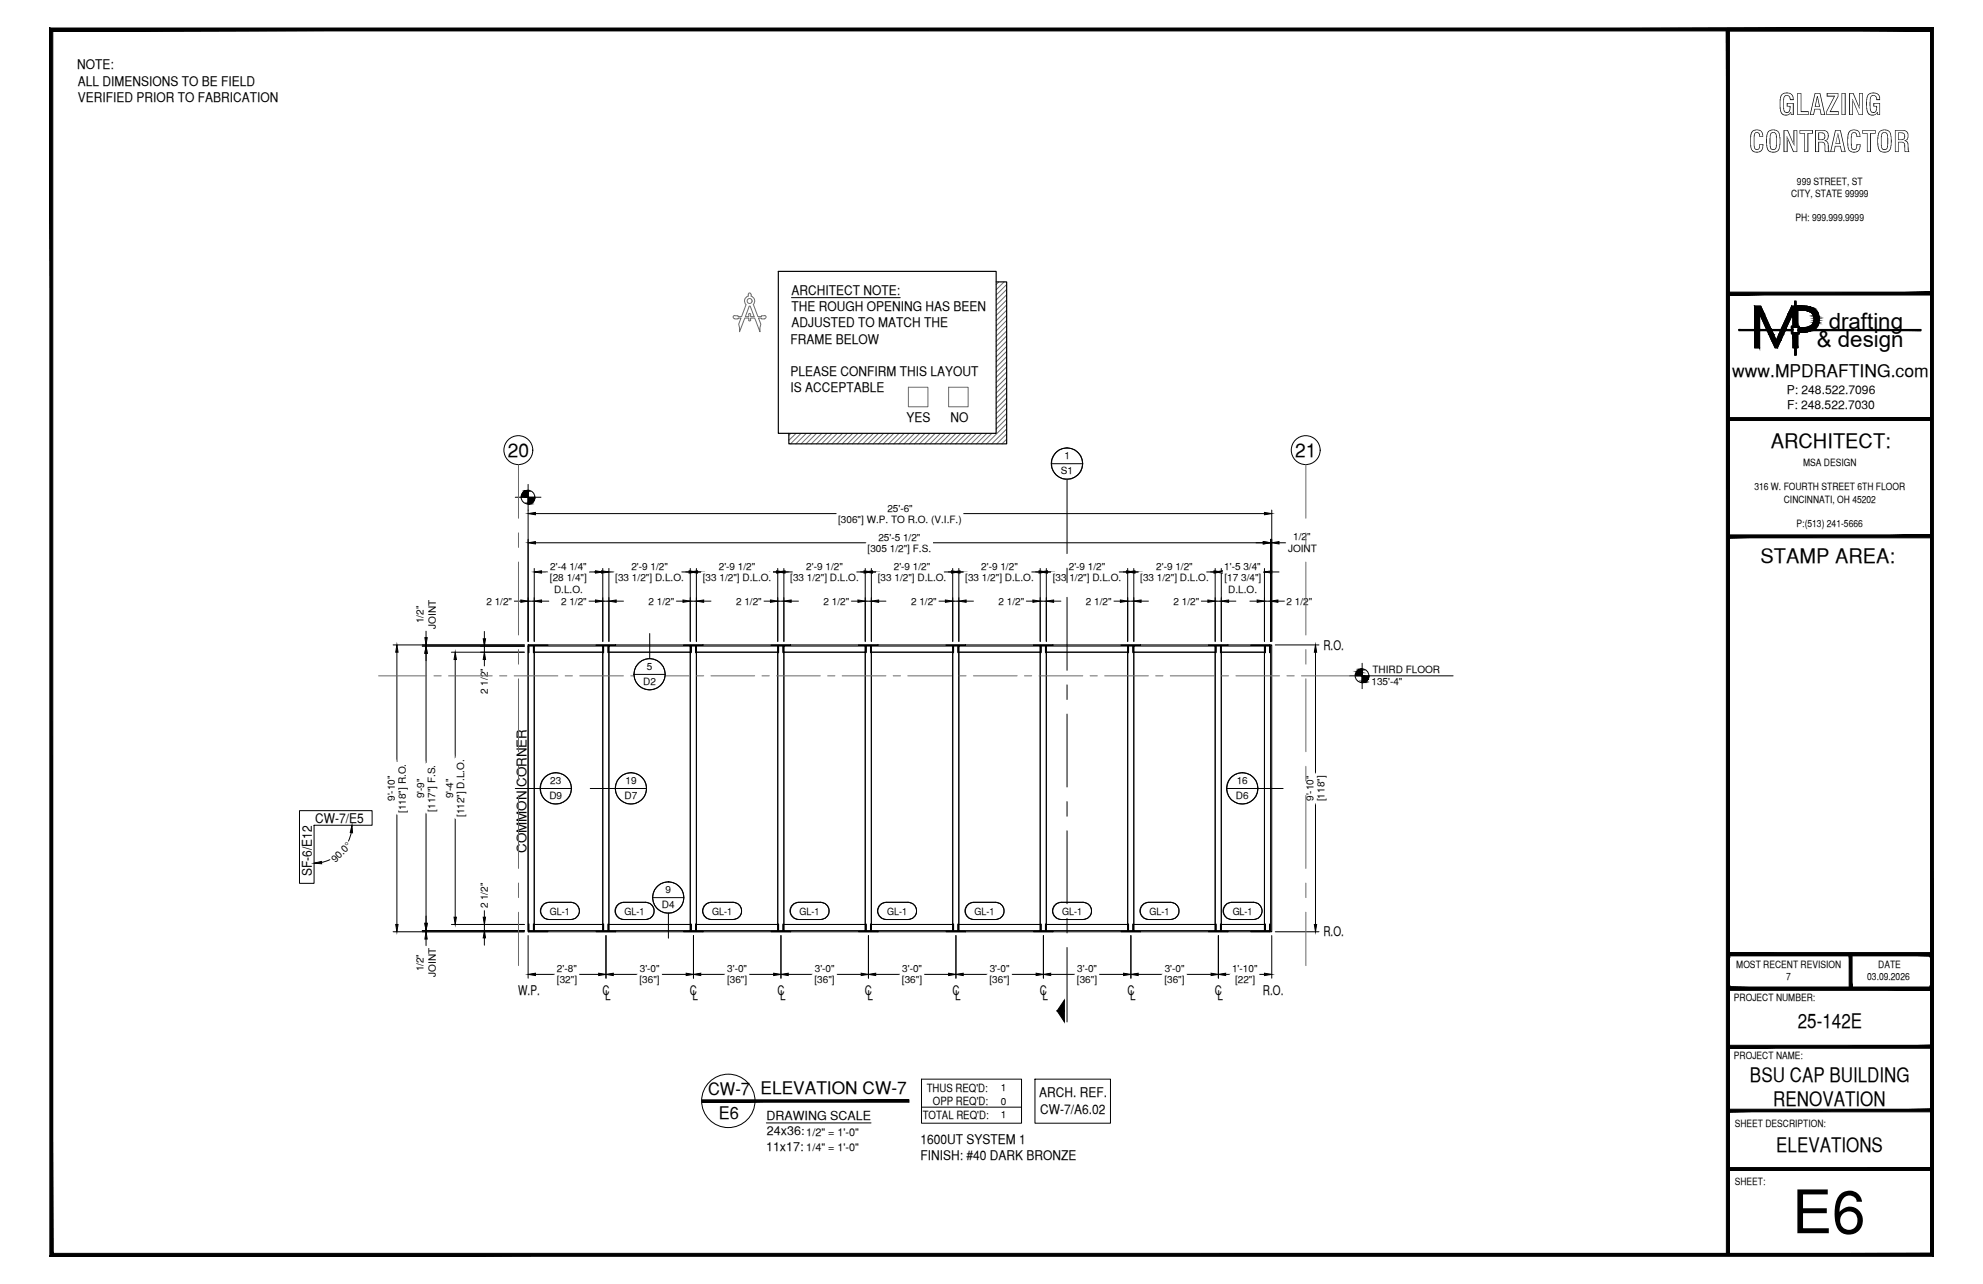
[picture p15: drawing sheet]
<svg xmlns="http://www.w3.org/2000/svg" width="432mm" height="279mm" viewBox="0 0 432 279" stroke-linecap="round" stroke-linejoin="round" font-family="sans-serif">
<defs><g id="words">
<text font-size="13.1" x="390.2" y="268.4">E6</text>
<g font-size="6.3">
<text x="387.2" y="25">GLAZING</text>
<text x="380.8" y="33.1">CONTRACTOR</text>
</g>
<g font-size="4.9">
<text x="398.2" y="71.5">drafting</text>
<text x="395.6" y="75.5">&amp; design</text>
</g>
<g font-size="4.4">
<text x="385.6" y="97.5">ARCHITECT:</text>
<text x="383.3" y="122.5">STAMP AREA:</text>
<text x="391.5" y="223.7">25-142E</text>
<text x="381.1" y="235.4">BSU CAP BUILDING</text>
<text x="386.1" y="240.7">RENOVATION</text>
<text x="386.8" y="250.7">ELEVATIONS</text>
</g>
<g font-size="4.2">
<text x="110.6" y="99.4">20</text>
<text x="282" y="99.4">21</text>
</g>
<g font-size="3.8">
<text x="377.2" y="82">www.MPDRAFTING.com</text>
<text x="154.2" y="238.3">CW-7 ELEVATION CW-7</text>
<text x="156.5" y="243.5">E6</text>
</g>
<g font-size="2.9">
<text x="16.8" y="15">NOTE:</text>
<text x="17" y="18.6">ALL DIMENSIONS TO BE FIELD</text>
<text x="17" y="22.2">VERIFIED PRIOR TO FABRICATION</text>
<text x="172.3" y="64.1">ARCHITECT NOTE:</text>
<text x="172.3" y="67.7">THE ROUGH OPENING HAS BEEN</text>
<text x="172.3" y="71.2">ADJUSTED TO MATCH THE</text>
<text x="172.1" y="74.8">FRAME BELOW</text>
<text x="172.1" y="81.9">PLEASE CONFIRM THIS LAYOUT</text>
<text x="172.1" y="85.4">IS ACCEPTABLE</text>
<text x="197.4" y="91.8">YES</text>
<text x="206.9" y="91.8">NO</text>
<text x="288.2" y="141.5">R.O.</text>
<text x="68.6" y="179.1">CW-7/E5</text>
<text x="114.6" y="185.6" transform="rotate(-90 114.6 185.6)">COMMON CORNER</text>
<text x="67.9" y="190.6" transform="rotate(-90 67.9 190.6)">SF-6/E12</text>
<text x="288.2" y="203.7">R.O.</text>
<text x="112.8" y="216.5">W.P.</text>
<text x="131.2" y="216.5">C</text>
<text x="131.8" y="217.6">L</text>
<text x="150.2" y="216.5">C</text>
<text x="150.8" y="217.6">L</text>
<text x="169.3" y="216.5">C</text>
<text x="169.9" y="217.6">L</text>
<text x="188.3" y="216.5">C</text>
<text x="188.9" y="217.6">L</text>
<text x="207.4" y="216.5">C</text>
<text x="208" y="217.6">L</text>
<text x="226.4" y="216.5">C</text>
<text x="227" y="217.6">L</text>
<text x="245.5" y="216.5">C</text>
<text x="246.1" y="217.6">L</text>
<text x="264.5" y="216.5">C</text>
<text x="265.1" y="217.6">L</text>
<text x="275" y="216.5">R.O.</text>
<text x="226.3" y="238.8">ARCH. REF.</text>
<text x="226.5" y="242.3">CW-7/A6.02</text>
<text x="200.5" y="248.9">1600UT SYSTEM 1</text>
<text x="200.5" y="252.4">FINISH: #40 DARK BRONZE</text>
</g>
<g font-size="2.7">
<text x="166.9" y="243.8">DRAWING SCALE</text>
<text x="166.8" y="250.4">11x17:</text>
<text x="167" y="247.1">24x36:</text>
</g>
<g font-size="2.6">
<text x="389.1" y="85.8">P: 248.522.7096</text>
<text x="389.1" y="89">F: 248.522.7030</text>
</g>
<g font-size="2.5">
<text x="201.8" y="237.6">THUS REQ'D:</text>
<text x="200.9" y="243.4">TOTAL REQ'D:</text>
<text x="203.1" y="240.5">OPP REQ'D:</text>
</g>
<g font-size="2.4">
<text x="175.6" y="247.2">1/2&quot; = 1'-0&quot;</text>
<text x="175.6" y="250.4">1/4&quot; = 1'-0&quot;</text>
</g>
<g font-size="2.2">
<text x="391.3" y="40.2">999 STREET, ST</text>
<text x="390" y="42.9">CITY, STATE 99999</text>
<text x="391" y="48.2">PH: 999.999.9999</text>
<text x="231.8" y="99.9">1</text>
<text x="392.6" y="101.3">MSA DESIGN</text>
<text x="231" y="103.3">S1</text>
<text x="382" y="106.7">316 W. FOURTH STREET 6TH FLOOR</text>
<text x="182.5" y="113.8">[306&quot;] W.P. TO R.O. (V.I.F.)</text>
<text x="193.2" y="111.3">25'-6&quot;</text>
<text x="388.4" y="109.3">CINCINNATI, OH 45202</text>
<text x="191.3" y="117.7">25'-5 1/2&quot;</text>
<text x="281.6" y="117.5">1/2&quot;</text>
<text x="391.2" y="114.7">P:(513) 241-5666</text>
<text x="119.8" y="124">2'-4 1/4&quot;</text>
<text x="137.5" y="124">2'-9 1/2&quot;</text>
<text x="156.5" y="124">2'-9 1/2&quot;</text>
<text x="175.6" y="124">2'-9 1/2&quot;</text>
<text x="188.9" y="120.1">[305 1/2&quot;] F.S.</text>
<text x="194.6" y="124">2'-9 1/2&quot;</text>
<text x="213.7" y="124">2'-9 1/2&quot;</text>
<text x="232.7" y="124">2'-9 1/2&quot;</text>
<text x="251.8" y="124">2'-9 1/2&quot;</text>
<text x="266.6" y="124">1'-5 3/4&quot;</text>
<text x="280.5" y="120.2">JOINT</text>
<text x="105.9" y="131.6">2 1/2&quot;</text>
<text x="119.8" y="126.4">[28 1/4&quot;]</text>
<text x="120.6" y="129.1">D.L.O.</text>
<text x="122.2" y="131.6">2 1/2&quot;</text>
<text x="134" y="126.5">[33 1/2&quot;] D.L.O.</text>
<text x="141.2" y="131.6">2 1/2&quot;</text>
<text x="153" y="126.5">[33 1/2&quot;] D.L.O.</text>
<text x="160.3" y="131.6">2 1/2&quot;</text>
<text x="172.1" y="126.5">[33 1/2&quot;] D.L.O.</text>
<text x="179.3" y="131.6">2 1/2&quot;</text>
<text x="191.1" y="126.5">[33 1/2&quot;] D.L.O.</text>
<text x="198.4" y="131.6">2 1/2&quot;</text>
<text x="210.2" y="126.5">[33 1/2&quot;] D.L.O.</text>
<text x="217.4" y="131.6">2 1/2&quot;</text>
<text x="229.2" y="126.5">[33 1/2&quot;] D.L.O.</text>
<text x="236.5" y="131.6">2 1/2&quot;</text>
<text x="248.3" y="126.5">[33 1/2&quot;] D.L.O.</text>
<text x="255.5" y="131.6">2 1/2&quot;</text>
<text x="266.6" y="126.4">[17 3/4&quot;]</text>
<text x="267.5" y="129.1">D.L.O.</text>
<text x="280.2" y="131.6">2 1/2&quot;</text>
<text x="92.2" y="135.6" transform="rotate(-90 92.2 135.6)">1/2&quot;</text>
<text x="94.9" y="136.8" transform="rotate(-90 94.9 136.8)">JOINT</text>
<text x="140.1" y="149.1">D2</text>
<text x="140.8" y="145.8">5</text>
<text x="298.6" y="149">135'-4&quot;</text>
<text x="298.8" y="146.4">THIRD FLOOR</text>
<text x="106.2" y="151" transform="rotate(-90 106.2 151)">2 1/2&quot;</text>
<text x="92.3" y="173.7" transform="rotate(-90 92.3 173.7)">9'-9&quot;</text>
<text x="98.7" y="173.7" transform="rotate(-90 98.7 173.7)">9'-4&quot;</text>
<text x="119.6" y="173.9">D9</text>
<text x="119.8" y="170.6">23</text>
<text x="136" y="173.9">D7</text>
<text x="136.2" y="170.6">19</text>
<text x="269.1" y="173.9">D6</text>
<text x="269.3" y="170.6">16</text>
<text x="86" y="174.3" transform="rotate(-90 86 174.3)">9'-10&quot;</text>
<text x="88.4" y="176.9" transform="rotate(-90 88.4 176.9)">[118&quot;] R.O.</text>
<text x="94.7" y="176.7" transform="rotate(-90 94.7 176.7)">[117&quot;] F.S.</text>
<text x="101.1" y="177.8" transform="rotate(-90 101.1 177.8)">[112&quot;] D.L.O.</text>
<text x="286" y="174.3" transform="rotate(-90 286 174.3)">9'-10&quot;</text>
<text x="288.4" y="174.4" transform="rotate(-90 288.4 174.4)">[118&quot;]</text>
<text x="73" y="187.8" transform="rotate(-45 73 187.8)">90.0°</text>
<text x="106.2" y="197.7" transform="rotate(-90 106.2 197.7)">2 1/2&quot;</text>
<text x="144.1" y="197.7">D4</text>
<text x="144.9" y="194.4">9</text>
<text x="119.8" y="199">GL-1</text>
<text x="136" y="199">GL-1</text>
<text x="155.1" y="199">GL-1</text>
<text x="174.1" y="199">GL-1</text>
<text x="193.2" y="199">GL-1</text>
<text x="212.2" y="199">GL-1</text>
<text x="231.3" y="199">GL-1</text>
<text x="250.3" y="199">GL-1</text>
<text x="268.4" y="199">GL-1</text>
<text x="92.2" y="211.4" transform="rotate(-90 92.2 211.4)">1/2&quot;</text>
<text x="94.9" y="212.6" transform="rotate(-90 94.9 212.6)">JOINT</text>
<text x="121.3" y="211.6">2'-8&quot;</text>
<text x="121.3" y="214">[32&quot;]</text>
<text x="139.3" y="214">[36&quot;]</text>
<text x="139.3" y="211.6">3'-0&quot;</text>
<text x="158.3" y="214">[36&quot;]</text>
<text x="158.4" y="211.6">3'-0&quot;</text>
<text x="177.4" y="214">[36&quot;]</text>
<text x="177.4" y="211.6">3'-0&quot;</text>
<text x="196.4" y="214">[36&quot;]</text>
<text x="196.5" y="211.6">3'-0&quot;</text>
<text x="215.5" y="214">[36&quot;]</text>
<text x="215.5" y="211.6">3'-0&quot;</text>
<text x="234.5" y="214">[36&quot;]</text>
<text x="234.6" y="211.6">3'-0&quot;</text>
<text x="253.6" y="214">[36&quot;]</text>
<text x="253.6" y="211.6">3'-0&quot;</text>
<text x="268.3" y="211.6">1'-10&quot;</text>
<text x="268.9" y="214">[22&quot;]</text>
<text x="378.1" y="210.6">MOST RECENT REVISION</text>
<text x="388.9" y="213.3">7</text>
<text x="406.6" y="213.2">03.09.2026</text>
<text x="409" y="210.6">DATE</text>
<text x="377.6" y="217.8">PROJECT NUMBER:</text>
<text x="377.6" y="230.4">PROJECT NAME:</text>
<text x="217.9" y="237.5">1</text>
<text x="217.9" y="240.4">0</text>
<text x="217.9" y="243.2">1</text>
<text x="377.8" y="245.2">SHEET DESCRIPTION:</text>
<text x="377.8" y="257.9">SHEET:</text>
</g>
</g></defs>
<!-- layer: GLASS -->
<path d="M116.3 141.9h15v59.3h-15zM132.6 141.9h17.7v59.3h-17.7zM151.6 141.9h17.8v59.3h-17.8zM170.7 141.9h17.7v59.3h-17.7zM189.7 141.9h17.8v59.3h-17.8zM208.8 141.9h17.7v59.3h-17.7zM227.8 141.9h17.8v59.3h-17.8zM246.9 141.9h17.7v59.3h-17.7zM265.9 141.9h9.4v59.3h-9.4z" fill="none" stroke="#000" stroke-width=".22"/>
<!-- layer: COMPONENTS -->
<g fill="none" stroke="#000" stroke-width=".22">
<path d="M115 140.6h1.3v61.9h-1.3zM116.3 140.6h15v1.3h-15zM131.3 140.6h1.3v61.9h-1.3zM132.6 140.6h17.7v1.3h-17.7zM150.3 140.6h1.3v61.9h-1.3zM151.6 140.6h17.8v1.3h-17.8zM169.4 140.6h1.3v61.9h-1.3zM170.7 140.6h17.7v1.3h-17.7zM188.4 140.6h1.3v61.9h-1.3zM189.7 140.6h17.8v1.3h-17.8zM207.5 140.6h1.3v61.9h-1.3zM208.8 140.6h17.7v1.3h-17.7z"/>
<path d="M226.5 140.6h1.3v61.9h-1.3zM227.8 140.6h17.8v1.3h-17.8zM245.6 140.6h1.3v61.9h-1.3zM246.9 140.6h17.7v1.3h-17.7zM264.6 140.6h1.3v61.9h-1.3zM265.9 140.6h9.4v1.3h-9.4zM275.3 140.6h1.4v61.9h-1.4zM116.3 201.2h15v1.3h-15zM132.6 201.2h17.7v1.3h-17.7zM151.6 201.2h17.8v1.3h-17.8zM170.7 201.2h17.7v1.3h-17.7zM189.7 201.2h17.8v1.3h-17.8z"/>
<path d="M208.8 201.2h17.7v1.3h-17.7zM227.8 201.2h17.8v1.3h-17.8zM246.9 201.2h17.7v1.3h-17.7zM265.9 201.2h9.4v1.3h-9.4z"/>
</g>
<!-- layer: GLASS TAG -->
<g fill="none" stroke="#fff" stroke-width=".22">
<path d="M124.3 196.3l-5 .1h5.4M140.6 196.3l-5.1 .1h5.4M159.6 196.3l-5 .1h5.4M178.7 196.3l-5.1 .1h5.4M197.7 196.3l-5 .1h5.4M216.8 196.3l-5.1 .1h5.4M235.8 196.3l-5 .1h5.4M254.9 196.3l-5.1 .1h5.4M273 196.3l-5.1 .1h5.4M119.3 200h5.4l-5.1 .1h4.7M135.5 200h5.4l-5.1 .1h4.8M154.6 200h5.4l-5.1 .1h4.7"/>
<path d="M173.6 200h5.4l-5.1 .1h4.8M192.7 200h5.4l-5.1 .1h4.7M211.7 200h5.4l-5.1 .1h4.8M230.8 200h5.4l-5.1 .1h4.7M249.8 200h5.4l-5.1 .1h4.8M267.9 200h5.4l-5.1 .1h4.8"/>
</g>
<g fill="#fff" stroke="#fff" stroke-width=".22">
<path d="M118.6 196.6l.7-.2h5.4zM118.6 196.6h6.7l-.6-.2zM118.6 196.6h6.7l-7.1 .4zM118.2 197h7.5l-.4-.4zM118.2 197h7.5l-7.8 .6zM117.9 197.6h8.1l-.3-.6zM117.9 197.6h8.1l-8.3 .6zM117.7 198.2h8.5l-.2-.6zM117.7 198.2h8.5l-8.3 .7zM117.9 198.9h8.1l.2-.7zM117.9 198.9h8.1l-7.8 .5zM118.2 199.4h7.5l.3-.5zM118.2 199.4h7.5l-7.1 .4zM118.6 199.8h6.7l.4-.4zM118.6 199.8h6.7l-6 .2zM119.3 200h5.4l.6-.2z"/>
<path d="M134.9 196.6l.6-.2h5.4zM134.9 196.6h6.6l-.6-.2zM134.4 197l.5-.4h6.6zM134.4 197h7.6l-.5-.4zM134.4 197h7.6l-7.9 .6zM134.1 197.6h8.3l-.4-.6zM134.1 197.6h8.3l-8.4 .6zM134 198.2h8.4v-.6zM134 198.2h8.4l-8.3 .7zM134.1 198.9h8.3v-.7zM134.1 198.9h8.3l-8 .5zM134.4 199.4h7.6l.4-.5zM134.4 199.4h7.6l-7.1 .4zM134.9 199.8h6.6l.5-.4zM134.9 199.8h6.6l-6 .2zM135.5 200h5.4l.6-.2z"/>
<path d="M154 196.6l.6-.2h5.4zM154 196.6h6.6l-.6-.2zM153.5 197l.5-.4h6.6zM153.5 197h7.6l-.5-.4zM153.5 197h7.6l-7.9 .6zM153.2 197.6h8.2l-.3-.6zM153.2 197.6h8.2l-8.4 .6zM153 198.2h8.5l-.1-.6zM153 198.2h8.5l-8.3 .7zM153.2 198.9h8.2l.1-.7zM153.2 198.9h8.2l-7.9 .5zM153.5 199.4h7.6l.3-.5zM153.5 199.4h7.6l-7.1 .4zM154 199.8h6.6l.5-.4zM154 199.8h6.6l-6 .2zM154.6 200h5.4l.6-.2z"/>
<path d="M173 196.6l.6-.2h5.4zM173 196.6h6.6l-.6-.2zM172.5 197l.5-.4h6.6zM172.5 197h7.6l-.5-.4zM172.5 197h7.6l-7.9 .6zM172.2 197.6h8.3l-.4-.6zM172.2 197.6h8.3l-8.4 .6zM172.1 198.2h8.4v-.6zM172.1 198.2h8.4l-8.3 .7zM172.2 198.9h8.3v-.7zM172.2 198.9h8.3l-8 .5zM172.5 199.4h7.6l.4-.5zM172.5 199.4h7.6l-7.1 .4zM173 199.8h6.6l.5-.4zM173 199.8h6.6l-6 .2zM173.6 200h5.4l.6-.2z"/>
<path d="M192.1 196.6l.6-.2h5.4zM192.1 196.6h6.6l-.6-.2zM191.6 197l.5-.4h6.6zM191.6 197h7.6l-.5-.4zM191.6 197h7.6l-7.9 .6zM191.3 197.6h8.2l-.3-.6zM191.3 197.6h8.2l-8.4 .6zM191.1 198.2h8.5l-.1-.6zM191.1 198.2h8.5l-8.3 .7zM191.3 198.9h8.2l.1-.7zM191.3 198.9h8.2l-7.9 .5zM191.6 199.4h7.6l.3-.5zM191.6 199.4h7.6l-7.1 .4zM192.1 199.8h6.6l.5-.4zM192.1 199.8h6.6l-6 .2zM192.7 200h5.4l.6-.2z"/>
<path d="M211.1 196.6l.6-.2h5.4zM211.1 196.6h6.6l-.6-.2zM210.6 197l.5-.4h6.6zM210.6 197h7.6l-.5-.4zM210.6 197h7.6l-7.9 .6zM210.3 197.6h8.3l-.4-.6zM210.3 197.6h8.3l-8.4 .6zM210.2 198.2h8.4v-.6zM210.2 198.2h8.4l-8.3 .7zM210.3 198.9h8.3v-.7zM210.3 198.9h8.3l-8 .5zM210.6 199.4h7.6l.4-.5zM210.6 199.4h7.6l-7.1 .4zM211.1 199.8h6.6l.5-.4zM211.1 199.8h6.6l-6 .2zM211.7 200h5.4l.6-.2z"/>
<path d="M230.2 196.6l.6-.2h5.4zM230.2 196.6h6.6l-.6-.2zM229.7 197l.5-.4h6.6zM229.7 197h7.6l-.5-.4zM229.7 197h7.6l-7.9 .6zM229.4 197.6h8.2l-.3-.6zM229.4 197.6h8.2l-8.4 .6zM229.2 198.2h8.5l-.1-.6zM229.2 198.2h8.5l-8.3 .7zM229.4 198.9h8.2l.1-.7zM229.4 198.9h8.2l-7.9 .5zM229.7 199.4h7.6l.3-.5zM229.7 199.4h7.6l-7.1 .4zM230.2 199.8h6.6l.5-.4zM230.2 199.8h6.6l-6 .2zM230.8 200h5.4l.6-.2z"/>
<path d="M249.2 196.6l.6-.2h5.4zM249.2 196.6h6.6l-.6-.2zM248.7 197l.5-.4h6.6zM248.7 197h7.6l-.5-.4zM248.7 197h7.6l-7.9 .6zM248.4 197.6h8.3l-.4-.6zM248.4 197.6h8.3l-8.4 .6zM248.3 198.2h8.4v-.6zM248.3 198.2h8.4l-8.3 .7zM248.4 198.9h8.3v-.7zM248.4 198.9h8.3l-8 .5zM248.7 199.4h7.6l.4-.5zM248.7 199.4h7.6l-7.1 .4zM249.2 199.8h6.6l.5-.4zM249.2 199.8h6.6l-6 .2zM249.8 200h5.4l.6-.2z"/>
<path d="M267.3 196.6l.6-.2h5.4zM267.3 196.6h6.6l-.6-.2zM267.3 196.6h6.6l-7.1 .4zM266.8 197h7.6l-.5-.4zM266.8 197h7.6l-7.9 .6zM266.5 197.6h8.2l-.3-.6zM266.5 197.6h8.2l-8.3 .6zM266.4 198.2h8.4l-.1-.6zM266.4 198.2h8.4l-8.3 .7zM266.5 198.9h8.2l.1-.7zM266.5 198.9h8.2l-7.9 .5zM266.8 199.4h7.6l.3-.5zM266.8 199.4h7.6l-7.1 .4zM267.3 199.8h6.6l.5-.4zM267.3 199.8h6.6l-6 .2zM267.9 200h5.4l.6-.2z"/>
</g>
<path d="M118.2 197l.4-.4 1-.3h4.7a1.87 1.87 0 0 1 1.9 1.9 1.87 1.87 0 0 1-1.9 1.9h-4.7a1.87 1.87 0 0 1-1.7-1.1 1.87 1.87 0 0 1 .3-2zM134.4 197l.5-.4 .9-.3h4.8a1.87 1.87 0 0 1 1.8 1.9 1.87 1.87 0 0 1-1.8 1.9h-4.8a1.87 1.87 0 0 1-1.6-1.1 1.87 1.87 0 0 1 .2-2zM153.5 197l.5-.4 .9-.3h4.7a1.87 1.87 0 0 1 1.9 1.9 1.87 1.87 0 0 1-1.9 1.9h-4.7a1.87 1.87 0 0 1-1.7-1.1 1.87 1.87 0 0 1 .3-2zM172.5 197l.5-.4 .9-.3h4.8a1.87 1.87 0 0 1 1.8 1.9 1.87 1.87 0 0 1-1.8 1.9h-4.8a1.87 1.87 0 0 1-1.6-1.1 1.87 1.87 0 0 1 .2-2zM191.6 197l.5-.4 .9-.3h4.7a1.87 1.87 0 0 1 1.9 1.9 1.87 1.87 0 0 1-1.9 1.9h-4.7a1.87 1.87 0 0 1-1.7-1.1 1.87 1.87 0 0 1 .3-2zM210.6 197l.5-.4 .9-.3h4.8a1.87 1.87 0 0 1 1.8 1.9 1.87 1.87 0 0 1-1.8 1.9h-4.8a1.87 1.87 0 0 1-1.6-1.1 1.87 1.87 0 0 1 .2-2zM229.7 197l.5-.4 .9-.3h4.7a1.87 1.87 0 0 1 1.9 1.9 1.87 1.87 0 0 1-1.9 1.9h-4.7a1.87 1.87 0 0 1-1.7-1.1 1.87 1.87 0 0 1 .3-2zM248.7 197l.5-.4 .9-.3h4.8a1.87 1.87 0 0 1 1.8 1.9 1.87 1.87 0 0 1-1.8 1.9h-4.8a1.87 1.87 0 0 1-1.6-1.1 1.87 1.87 0 0 1 .2-2zM267.3 196.6l.9-.3h4.8a1.87 1.87 0 0 1 1.8 1.9 1.87 1.87 0 0 1-1.8 1.9h-4.8a1.89 1.89 0 0 1-1.8-1.4 1.89 1.89 0 0 1 .9-2.1z" fill="none" stroke="#000" stroke-width=".22"/>
<!-- layer: SYMBOLS -->
<g fill="none" stroke="#000" stroke-width=".22">
<path d="M112.2 108.2h5.6M115 105.4v5.6M229 100.9h6.8M232.3 104.3v16.2M232.3 123.6v3.2M232.3 130v15.9M138 146.7h6.8M232.3 149v3.2M232.3 155.4v15.9M293.9 147.1h22.5M296.6 144.3v5.6M117.7 171.6h6.8"/>
<path d="M134 171.6h6.8M232.3 174.4v3.2M267.1 171.6h6.8M71.8 187.1l-1.9 .6M76.5 181.1l-.6 1.9M124.3 196.3a1.87 1.87 0 0 1 1.9 1.9 1.87 1.87 0 0 1-1.9 1.9M124.3 196.3h-4.8a1.87 1.87 0 0 0-1.8 1.9 1.87 1.87 0 0 0 1.8 1.9h4.8M135.8 196.3a1.87 1.87 0 0 0-1.9 1.9 1.87 1.87 0 0 0 1.9 1.9M135.8 196.3h4.8M140.6 196.3a1.87 1.87 0 0 1 1.8 1.9 1.87 1.87 0 0 1-1.8 1.9M142.1 195.3h6.8M154.8 196.3a1.87 1.87 0 0 0-1.8 1.9 1.87 1.87 0 0 0 1.8 1.9"/>
<path d="M154.9 196.3h4.7M159.6 196.3a1.87 1.87 0 0 1 1.9 1.9 1.87 1.87 0 0 1-1.9 1.9M173.9 196.3a1.87 1.87 0 0 0-1.9 1.9 1.87 1.87 0 0 0 1.9 1.9M173.9 196.3h4.8a1.87 1.87 0 0 1 1.8 1.9 1.87 1.87 0 0 1-1.8 1.9h-4.8M192.9 196.3a1.87 1.87 0 0 0-1.8 1.9 1.87 1.87 0 0 0 1.8 1.9M193 196.3h4.7a1.87 1.87 0 0 1 1.9 1.9 1.87 1.87 0 0 1-1.9 1.9h-4.7M212 196.3a1.87 1.87 0 0 0-1.9 1.9 1.87 1.87 0 0 0 1.9 1.9M212 196.3h4.8a1.87 1.87 0 0 1 1.8 1.9 1.87 1.87 0 0 1-1.8 1.9h-4.8M231 196.3a1.87 1.87 0 0 0-1.8 1.9 1.87 1.87 0 0 0 1.8 1.9M231.1 196.3h4.7a1.87 1.87 0 0 1 1.9 1.9 1.87 1.87 0 0 1-1.9 1.9h-4.7M232.3 180.8v15.9M232.3 199.8v3.2"/>
<path d="M250.1 196.3a1.87 1.87 0 0 0-1.9 1.9 1.87 1.87 0 0 0 1.9 1.9M250.1 196.3h4.8a1.87 1.87 0 0 1 1.8 1.9 1.87 1.87 0 0 1-1.8 1.9h-4.8M273 196.3a1.87 1.87 0 0 1 1.8 1.9 1.87 1.87 0 0 1-1.8 1.9M273 196.3h-4.8a1.87 1.87 0 0 0-1.9 1.9 1.87 1.87 0 0 0 1.9 1.9h4.8M135.8 200.1h4.8M154.9 200.1h4.7M232.3 206.2v16.2M200.7 234.8h21.7v9.6h-21.7zM200.7 240.9h21.7"/>
<circle cx="115" cy="108.2" r="1.49"/>
<circle cx="232.3" cy="100.9" r="3.4"/>
<circle cx="232.4" cy="100.9" r="3.4"/>
<circle cx="141.4" cy="146.7" r="3.4"/>
<circle cx="296.6" cy="147" r="1.49"/>
<circle cx="121" cy="171.5" r="3.4"/>
<circle cx="137.4" cy="171.5" r="3.4"/>
<circle cx="270.5" cy="171.5" r="3.4"/>
<circle cx="145.5" cy="195.3" r="3.4"/>
<circle cx="158.6" cy="239.6" r="5.8"/>
</g>
<!-- layer: ROUGH OPENING -->
<path d="M115 140.3h161.9v62.5h-161.9z" fill="none" stroke="#000" stroke-width=".22"/>
<!-- layer: DIM -->
<g fill="none" stroke="#000" stroke-width=".22">
<path d="M115 111v28.6M116.6 111.8h65.6M116.6 118.1h72.1M203 118.1h72.1M209.7 111.8h65.6M276.7 117.3v22.3M276.7 118.1h.2M276.9 111v28.6M278.5 118.1h1.6M92.8 137.2v1.5M105.5 137.4v1.6M111.8 130.8h1.6"/>
<path d="M115 130.8h1.3M116.3 123.7v15.9M117.9 130.8h1.6M117.9 124.5h1.6M128.1 130.8h1.6M128.1 124.5h2.9M131.3 130.8h1.3M131.3 123.7v15.9M132.6 124.5h1.1M132.6 123.7v15.9M134.2 130.8h1.6M147.1 130.8h1.6"/>
<path d="M148.5 124.5h1.8M150.3 130.8h1.3M150.3 123.7v15.9M151.6 124.5h1.9M151.6 123.7v15.9M153.2 130.8h1.6M166.2 130.8h1.6M167.5 124.5h1.9M169.4 130.8h1.3M169.4 123.7v15.9M170.7 124.5h1.8M170.7 123.7v15.9"/>
<path d="M172.3 130.8h1.6M185.2 130.8h1.6M186.6 124.5h1.8M188.4 123.7v15.9M188.4 130.8h1.3M189.7 123.7v15.9M189.7 124.5h1.9M191.3 130.8h1.6M204.3 130.8h1.6M205.6 124.5h1.9M207.5 130.8h1.3M207.5 123.7v15.9"/>
<path d="M208.8 124.5h1.8M208.8 123.7v15.9M210.4 130.8h1.6M223.3 130.8h1.6M224.7 124.5h1.8M226.5 130.8h1.3M226.5 123.7v15.9M227.8 124.5h1.9M227.8 123.7v15.9M229.4 130.8h1.6M242.4 130.8h1.6M243.7 124.5h1.9"/>
<path d="M245.6 130.8h1.3M245.6 123.7v15.9M246.9 124.5h1.8M246.9 123.7v15.9M248.5 130.8h1.6M261.4 130.8h1.6M262.8 124.5h1.8M264.6 130.8h1.3M264.6 123.7v15.9M265.9 124.5h1.9M265.9 123.7v15.9M267.5 130.8h1.6"/>
<path d="M272.2 130.8h1.5M274.9 124.5h.4M275.3 130.8h1.4M275.3 123.7v15.9M276.9 124.5h1.6M278.3 130.8h1.5M85.6 140.3h28.6M86.4 141.9v24.1M91.9 140.6h22.3M92.8 140.3v.3M92.8 142.2v24M98.3 141.9h15.9"/>
<path d="M99.1 143.5v21.6M105.5 140.6v1.3M105.5 143.5v1.6M277.7 140.3h9.5M286.4 141.9v26.6M86.4 177.2v24M92.8 176.9v24M99.1 178.1v21.5M286.4 174.6v26.6M105.5 198v1.6M85.6 202.8h28.6M91.9 202.5h22.3"/>
<path d="M92.8 202.5v.3M92.8 204.3v1.6M98.3 201.2h15.9M105.5 201.2v1.3M105.5 204.1v1.6M115 203.6v9.3M116.6 212h4.4M125.9 212h4.5M132 203.6v9.3M133.5 212h5.5M144 212h5.4M151 203.6v9.3"/>
<path d="M152.6 212h5.5M163 212h5.5M170.1 203.6v9.3M171.6 212h5.5M182.1 212h5.4M189.1 203.6v9.3M190.7 212h5.5M201.1 212h5.5M208.2 203.6v9.3M209.7 212h5.5M220.2 212h5.4M227.2 203.6v9.3"/>
<path d="M228.8 212h5.5M239.2 212h5.5M246.3 203.6v9.3M247.8 212h5.5M258.3 212h5.4M265.3 203.6v9.3M266.9 212h1.2M274.1 212h1.2M276.9 203.6v9.3M277.7 202.8h9.5"/>
</g>
<g fill="#000" stroke="#000" stroke-width=".22">
<path d="M115 111.8l1.6-.3v.5zM115 118.1l1.6-.2v.5zM275.1 117.9l1.6 .2-1.6 .3zM275.3 111.5l1.6 .3-1.6 .2zM276.9 118.1l1.6-.2v.5zM92.5 138.7h.5l-.2 1.6zM105.2 139h.5l-.2 1.6zM113.4 130.6l1.6 .2-1.6 .3zM116.3 130.8l1.6-.2v.5zM116.3 124.5l1.6-.3v.5zM129.7 124.2l1.6 .3-1.6 .2zM129.7 130.6l1.6 .2-1.6 .3z"/>
<path d="M131 124.2l1.6 .3-1.6 .2zM132.6 130.8l1.6-.2v.5zM148.7 130.6l1.6 .2-1.6 .3zM150.1 124.2l1.5 .3-1.5 .2zM150.3 124.5l1.6-.3v.5zM151.6 130.8l1.6-.2v.5zM167.8 130.6l1.6 .2-1.6 .3zM169.1 124.2l1.6 .3-1.6 .2zM169.4 124.5l1.5-.3v.5zM170.7 130.8l1.6-.2v.5zM186.8 130.6l1.6 .2-1.6 .3zM188.2 124.2l1.5 .3-1.5 .2z"/>
<path d="M188.4 124.5l1.6-.3v.5zM189.7 130.8l1.6-.2v.5zM205.9 130.6l1.6 .2-1.6 .3zM207.2 124.2l1.6 .3-1.6 .2zM207.5 124.5l1.5-.3v.5zM208.8 130.8l1.6-.2v.5zM224.9 130.6l1.6 .2-1.6 .3zM226.3 124.2l1.5 .3-1.5 .2zM226.5 124.5l1.6-.3v.5zM227.8 130.8l1.6-.2v.5zM244 130.6l1.6 .2-1.6 .3zM245.3 124.2l1.6 .3-1.6 .2z"/>
<path d="M245.6 124.5l1.5-.3v.5zM246.9 130.8l1.6-.2v.5zM263 130.6l1.6 .2-1.6 .3zM264.4 124.2l1.5 .3-1.5 .2zM264.6 124.5l1.6-.3v.5zM265.9 130.8l1.6-.2v.5zM273.7 130.6l1.6 .2-1.6 .3zM275.3 124.5l1.6-.3v.5zM276.7 130.8l1.6-.2v.5zM86.4 140.3l.3 1.6h-.5zM92.8 140.6l.2 1.6h-.5zM99.1 141.9l.3 1.6h-.5z"/>
<path d="M105.5 141.9l.2 1.6h-.5zM286.4 140.3l.3 1.6h-.5zM98.9 199.6h.5l-.3 1.6zM105.2 199.6h.5l-.2 1.6zM86.2 201.2h.5l-.3 1.6zM92.5 200.9h.5l-.2 1.6zM92.8 202.8l.2 1.5h-.5zM105.5 202.5l.2 1.6h-.5zM115 212l1.6-.2v.5zM130.4 211.8l1.6 .2-1.6 .3zM132 212l1.5-.2v.5zM149.4 211.8l1.6 .2-1.6 .3z"/>
<path d="M151 212l1.6-.2v.5zM168.5 211.8l1.6 .2-1.6 .3zM170.1 212l1.5-.2v.5zM187.5 211.8l1.6 .2-1.6 .3zM189.1 212l1.6-.2v.5zM206.6 211.8l1.6 .2-1.6 .3zM208.2 212l1.5-.2v.5zM225.6 211.8l1.6 .2-1.6 .3zM227.2 212l1.6-.2v.5zM244.7 211.8l1.6 .2-1.6 .3zM246.3 212l1.5-.2v.5zM263.7 211.8l1.6 .2-1.6 .3z"/>
<path d="M265.3 212l1.6-.2v.5zM275.3 211.8l1.6 .2-1.6 .3zM286.2 201.2h.5l-.3 1.6z"/>
</g>
<g fill="#fff" stroke="#fff" stroke-width=".22">
<path d="M192.8 109.3v2.5l6.2-2.5zM192.8 111.8l6.2-2.5v2.5z"/>
<path d="M182.2 111.8v2.8l27.5-2.8zM182.2 114.6l27.5-2.8v2.8z"/>
<path d="M190.9 115.7v2.4l9.8-2.4zM190.9 118.1l9.8-2.4v2.4z"/>
<path d="M188.7 118.1v2.9l14.3-2.9zM188.7 121l14.3-2.9v2.9z"/>
<path d="M280.1 115.6v5l7-5zM280.1 120.6l7-5v5z"/>
<path d="M179 129.6v2.4l6.2-2.4zM179 132l6.2-2.4v2.4z"/>
<path d="M105.6 129.6v2.4l6.2-2.4zM105.6 132l6.2-2.4v2.4z"/>
<path d="M119.5 122v2.5l8.6-2.5zM119.5 124.5l8.6-2.5v2.5z"/>
<path d="M119.5 124.5v5l8.6-5zM119.5 129.5l8.6-5v5z"/>
<path d="M175.3 122v2.5l8.5-2.5zM175.3 124.5l8.5-2.5v2.5z"/>
<path d="M171.8 124.5v2.8l15.5-2.8zM171.8 127.3l15.5-2.8v2.8z"/>
<path d="M121.9 129.6v2.4l6.2-2.4zM121.9 132l6.2-2.4v2.4z"/>
<path d="M84 168.5v6.1h2.4zM84 168.5h2.4v6.1z"/>
<path d="M86.4 166v11.2h2.9zM86.4 166h2.9v11.2z"/>
<path d="M90.4 169.1v5h2.4zM90.4 169.1h2.4v5z"/>
<path d="M92.8 166.2v10.7h2.8zM92.8 166.2h2.8v10.7z"/>
<path d="M90.2 130.2v7h5.1zM90.2 130.2h5.1v7z"/>
<path d="M90.2 205.9v7.1h5.1zM90.2 205.9h5.1v7.1z"/>
<path d="M104.3 145.1v6.2h2.4zM104.3 145.1h2.4v6.2z"/>
<path d="M96.7 169.1v5h2.4zM96.7 169.1h2.4v5z"/>
<path d="M99.1 165.1v13h2.9zM99.1 165.1h2.9v13z"/>
<path d="M104.3 191.8v6.2h2.4zM104.3 191.8h2.4v6.2z"/>
<path d="M137.2 122v2.5l8.5-2.5zM137.2 124.5l8.5-2.5v2.5z"/>
<path d="M133.7 124.5v2.8l15.5-2.8zM133.7 127.3l15.5-2.8v2.8z"/>
<path d="M140.9 129.6v2.4l6.2-2.4zM140.9 132l6.2-2.4v2.4z"/>
<path d="M156.2 122v2.5l8.6-2.5zM156.2 124.5l8.6-2.5v2.5z"/>
<path d="M152.8 124.5v2.8l15.4-2.8zM152.8 127.3l15.4-2.8v2.8z"/>
<path d="M160 129.6v2.4l6.2-2.4zM160 132l6.2-2.4v2.4z"/>
<path d="M198.1 129.6v2.4l6.2-2.4zM198.1 132l6.2-2.4v2.4z"/>
<path d="M194.3 122v2.5l8.6-2.5zM194.3 124.5l8.6-2.5v2.5z"/>
<path d="M190.9 124.5v2.8l15.4-2.8zM190.9 127.3l15.4-2.8v2.8z"/>
<path d="M217.1 129.6v2.4l6.2-2.4zM217.1 132l6.2-2.4v2.4z"/>
<path d="M213.4 122v2.5l8.5-2.5zM213.4 124.5l8.5-2.5v2.5z"/>
<path d="M209.9 124.5v2.8l15.5-2.8zM209.9 127.3l15.5-2.8v2.8z"/>
<path d="M236.2 129.6v2.4l6.2-2.4zM236.2 132l6.2-2.4v2.4z"/>
<path d="M232.4 122v2.5l8.6-2.5zM232.4 124.5l8.6-2.5v2.5z"/>
<path d="M229 124.5v2.8l15.4-2.8zM229 127.3l15.4-2.8v2.8z"/>
<path d="M255.2 129.6v2.4l6.2-2.4zM255.2 132l6.2-2.4v2.4z"/>
<path d="M251.5 122v2.5l8.5-2.5zM251.5 124.5l8.5-2.5v2.5z"/>
<path d="M248 124.5v2.8l15.5-2.8zM248 127.3l15.5-2.8v2.8z"/>
<path d="M279.8 129.6v2.4l6.3-2.4zM279.8 132l6.3-2.4v2.4z"/>
<path d="M266.4 122v2.5l8.4-2.5zM266.4 124.5l8.4-2.5v2.5z"/>
<path d="M266.4 124.5v5l8.5-5zM266.4 129.5l8.5-5v5z"/>
<path d="M284 168.5v6.1h2.4zM284 168.5h2.4v6.1z"/>
<path d="M286.4 168.5v6.1h2.9zM286.4 168.5h2.9v6.1z"/>
<path d="M121 209.6v2.4l4.9-2.4zM121 212l4.9-2.4v2.4z"/>
<path d="M121 212v2.9l4.9-2.9zM121 214.9l4.9-2.9v2.9z"/>
<path d="M268.1 209.6v2.4l6-2.4zM268.1 212l6-2.4v2.4z"/>
<path d="M268.7 212v2.9l4.9-2.9zM268.7 214.9l4.9-2.9v2.9z"/>
<path d="M139 209.6v2.4l5-2.4zM139 212l5-2.4v2.4z"/>
<path d="M139 212v2.9l4.9-2.9zM139 214.9l4.9-2.9v2.9z"/>
<path d="M158.1 209.6v2.4l4.9-2.4zM158.1 212l4.9-2.4v2.4z"/>
<path d="M158.1 212v2.9l4.8-2.9zM158.1 214.9l4.8-2.9v2.9z"/>
<path d="M177.1 209.6v2.4l5-2.4zM177.1 212l5-2.4v2.4z"/>
<path d="M177.1 212v2.9l4.9-2.9zM177.1 214.9l4.9-2.9v2.9z"/>
<path d="M196.2 209.6v2.4l4.9-2.4zM196.2 212l4.9-2.4v2.4z"/>
<path d="M196.2 212v2.9l4.8-2.9zM196.2 214.9l4.8-2.9v2.9z"/>
<path d="M215.2 209.6v2.4l5-2.4zM215.2 212l5-2.4v2.4z"/>
<path d="M215.2 212v2.9l4.9-2.9zM215.2 214.9l4.9-2.9v2.9z"/>
<path d="M234.3 209.6v2.4l4.9-2.4zM234.3 212l4.9-2.4v2.4z"/>
<path d="M234.3 212v2.9l4.8-2.9zM234.3 214.9l4.8-2.9v2.9z"/>
<path d="M253.3 209.6v2.4l5-2.4zM253.3 212l5-2.4v2.4z"/>
<path d="M253.3 212v2.9l4.9-2.9zM253.3 214.9l4.9-2.9v2.9z"/>
</g>
<!-- layer: DETAIL TAG -->
<g fill="none" stroke="#000" stroke-width=".22">
<path d="M141.5 137.9v5.4M112.2 171.6h5.5M128.5 171.6h5.5M273.9 171.6h5.5M145.5 198.7v5.5"/>
<circle cx="141.4" cy="146.7" r="3.4"/>
<circle cx="121.1" cy="171.6" r="3.4"/>
<circle cx="137.4" cy="171.6" r="3.4"/>
<circle cx="270.5" cy="171.6" r="3.4"/>
<circle cx="145.5" cy="195.3" r="3.4"/>
</g>
<path d="M141.5 143.3l.8 .1M121 168.1l.9 .2M137.4 168.1l.8 .2M270.5 168.1l-.9 .2M145.5 191.9l.9 .1" fill="none" stroke="#fff" stroke-width=".22"/>
<g fill="#fff" stroke="#fff" stroke-width=".22">
<path d="M143.8 198.2l.9 .4 .8 .1zM143.8 198.2l2.6 .4-.9 .1zM143.1 197.7l.7 .5 2.6 .4zM143.1 197.7l4.1 .5-.8 .4zM142.6 197l.5 .7 4.1 .5zM142.6 197l5.3 .7-.7 .5zM142.2 196.2l.4 .8 5.3 .7zM142.2 196.2l6.3 .8-.6 .7zM142.1 195.3l.1 .9 6.3 .8zM142.1 195.3l6.7 .9-.3 .8zM142.2 194.4l-.1 .9 6.7 .9zM142.2 194.4l6.7 .9-.1 .9zM142.6 193.6l-.4 .8 6.7 .9zM142.6 193.6l6.2 .8 .1 .9zM143.1 192.9l-.5 .7 6.2 .8zM143.1 192.9l5.4 .7 .3 .8zM143.1 192.9l5.4 .7-4.7-1.3zM143.8 192.3l4.1 .6 .6 .7zM143.8 192.3l4.1 .6-3.2-.9zM144.7 192l2.5 .3 .7 .6zM144.7 192l2.5 .3-1.7-.4zM145.5 191.9l1.7 .4z"/>
<path d="M135.7 174.5l.8 .4h.9zM135.7 174.5l2.5 .4h-.8zM135 174l.7 .5 2.5 .4zM135 174l4.1 .5-.9 .4zM134.4 173.3l.6 .7 4.1 .5zM134.4 173.3l5.4 .7-.7 .5zM134.1 172.5l.3 .8 5.4 .7zM134.1 172.5l6.2 .8-.5 .7zM134 171.6l.1 .9 6.2 .8zM134 171.6l6.7 .9-.4 .8zM134.1 170.7l-.1 .9 6.7 .9zM134.1 170.7l6.7 .9-.1 .9zM134.4 169.9l-.3 .8 6.7 .9zM134.4 169.9l6.3 .8 .1 .9zM135 169.2l-.6 .7 6.3 .8zM135 169.2l5.3 .7 .4 .8zM135 169.2l5.3 .7-4.6-1.3zM135.7 168.6l4.1 .6 .5 .7zM135.7 168.6l4.1 .6-3.3-.9zM136.5 168.3l2.6 .3 .7 .6zM136.5 168.3l2.6 .3-1.7-.5zM137.4 168.1l1.7 .5z"/>
<path d="M270.5 174.9l1.7-.4-.8 .4zM269.6 174.9h.9l1.7-.4zM269.6 174.9l3.3-.9-.7 .5zM268.9 174.5l.7 .4 3.3-.9zM268.9 174.5l4.6-1.2-.6 .7zM268.1 174l.8 .5 4.6-1.2zM268.1 174l5.7-1.5-.3 .8zM267.6 173.3l.5 .7 5.7-1.5zM267.6 173.3l6.3-1.7-.1 .9zM267.3 172.5l.3 .8 6.3-1.7zM267.3 172.5l6.5-1.8 .1 .9zM267.1 171.6l.2 .9 6.5-1.8zM267.1 171.6l6.4-1.7 .3 .8zM267.3 170.7l-.2 .9 6.4-1.7zM267.3 170.7l5.6-1.5 .6 .7zM267.6 169.9l-.3 .8 5.6-1.5zM267.6 169.9l4.6-1.3 .7 .6zM268.1 169.2l-.5 .7 4.6-1.3zM268.1 169.2l3.3-.9 .8 .3zM268.1 169.2l3.3-.9-2.5 .3zM268.9 168.6l1.6-.5 .9 .2zM268.9 168.6l1.6-.5z"/>
<path d="M119.4 174.5l.7 .4h.9zM119.4 174.5l2.5 .4h-.9zM118.6 174l.8 .5 2.5 .4zM118.6 174l4.1 .5-.8 .4zM118.1 173.3l.5 .7 4.1 .5zM118.1 173.3l5.3 .7-.7 .5zM117.8 172.5l.3 .8 5.3 .7zM117.8 172.5l6.2 .8-.6 .7zM117.7 171.6l.1 .9 6.2 .8zM117.7 171.6l6.6 .9-.3 .8zM117.8 170.7l-.1 .9 6.6 .9zM117.8 170.7l6.7 .9-.2 .9zM118.1 169.9l-.3 .8 6.7 .9zM118.1 169.9l6.2 .8 .2 .9zM118.6 169.2l-.5 .7 6.2 .8zM118.6 169.2l5.4 .7 .3 .8zM118.6 169.2l5.4 .7-4.6-1.3zM119.4 168.6l4 .6 .6 .7zM119.4 168.6l4 .6-3.3-.9zM120.1 168.3l2.6 .3 .7 .6zM120.1 168.3l2.6 .3-1.7-.5zM121 168.1l1.7 .5z"/>
<path d="M139.8 149.7l1.7 .4zM139.8 149.7l2.5 .3-.8 .1zM139.1 149.2l.7 .5 2.5 .3zM139.1 149.2l4 .5-.8 .3zM138.5 148.4l.6 .8 4 .5zM138.5 148.4l5.3 .8-.7 .5zM138.2 147.6l.3 .8 5.3 .8zM138.2 147.6l6.2 .8-.6 .8zM138 146.7l.2 .9 6.2 .8zM138 146.7l6.7 .9-.3 .8zM138.2 145.9l-.2 .8 6.7 .9zM138.2 145.9l6.6 .8-.1 .9zM138.5 145l-.3 .9 6.6 .8zM138.5 145l6.2 .9 .1 .8zM139.1 144.3l-.6 .7 6.2 .9zM139.1 144.3l5.3 .7 .3 .9zM139.1 144.3l5.3 .7-4.6-1.2zM139.8 143.8l4 .5 .6 .7zM139.8 143.8l4 .5-3.2-.9zM140.6 143.4l2.5 .4 .7 .5zM140.6 143.4l2.5 .4-1.6-.5zM141.5 143.3l1.6 .5z"/>
</g>
<!-- layer: F-T ANCHOR -->
<g fill="none" stroke="#000" stroke-width=".22">
<path d="M115.1 140.3h4.2v.2h-3.1v1.5l-.1-1.5h-.9v1.5h-.1zM129.8 140.3h4.2v.2h-1.5v1.5l-.1-1.5h-1v1.5v-1.5h-1.6zM148.8 140.3h4.3v.2h-1.6v1.5l-.1-1.5h-.9l-.1 1.5v-1.5h-1.6zM167.9 140.3h4.2v.2h-1.5v1.5l-.1-1.5h-1v1.5v-1.5h-1.6zM186.9 140.3h4.3v.2h-1.6v1.5l-.1-1.5h-.9l-.1 1.5v-1.5h-1.6zM206 140.3h4.2v.2h-1.5v1.5l-.1-1.5h-1v1.5v-1.5h-1.6zM225 140.3h4.3v.2h-1.6v1.5l-.1-1.5h-.9l-.1 1.5v-1.5h-1.6zM244.1 140.3h4.2v.2h-1.5v1.5l-.1-1.5h-1v1.5v-1.5h-1.6zM263.1 140.3h4.3v.2h-1.6v1.5l-.1-1.5h-.9l-.1 1.5v-1.5h-1.6zM272.4 140.3h4.1v1.7v-1.5h-1v1.5h-.1v-1.5h-3zM115.1 201h.1v1.6h.9l.1-1.6v1.6h3.1v.2h-4.2zM131.4 201v1.6h1l.1-1.6v1.6h1.5v.2h-4.2v-.2h1.6z"/>
<path d="M150.4 201l.1 1.6h.9l.1-1.6v1.6h1.6v.2h-4.3v-.2h1.6zM169.5 201v1.6h1l.1-1.6v1.6h1.5v.2h-4.2v-.2h1.6zM186.9 202.6h1.6v-1.6l.1 1.6h.9l.1-1.6v1.6h1.6v.2h-4.3zM206 202.6h1.6v-1.6v1.6h1l.1-1.6v1.6h1.5v.2h-4.2zM225 202.6h1.6v-1.6l.1 1.6h.9l.1-1.6v1.6h1.6v.2h-4.3zM244.1 202.6h1.6v-1.6v1.6h1l.1-1.6v1.6h1.5v.2h-4.2zM263.1 202.6h1.6v-1.6l.1 1.6h.9l.1-1.6v1.6h1.6v.2h-4.3zM272.4 202.6h3v-1.6h.1v1.6h1v-1.6v1.8h-4.1z"/>
</g>
<!-- layer: SYMBOLS -->
<g fill="#000" stroke="#000" stroke-width=".22">
<path d="M114.7 106.7h.3zM115 109.6h.5zM296.4 145.6h.2zM296.6 148.5h.5zM68.4 187.8l1.6-.3v.5zM76.6 179.6l.2 1.6h-.5z"/>
<path d="M114.7 106.7l.3 .1zM114.5 106.8h.5z"/>
<path d="M114.5 106.8l.5 .1v-.1zM114.2 106.9l.3-.1 .5 .1z"/>
<path d="M114.2 106.9l.8 .2v-.2zM114 107.1l.2-.2 .8 .2z"/>
<path d="M114 107.1l1 .2v-.2zM114 107.1l1 .2h-1.1z"/>
<path d="M113.9 107.3l1.1 .1v-.1zM113.9 107.3l1.1 .1h-1.3z"/>
<path d="M113.7 107.4l1.3 .3v-.3zM113.7 107.4l1.3 .3h-1.4z"/>
<path d="M113.6 107.7l1.4 .2v-.2zM113.6 107.7l1.4 .2h-1.5z"/>
<path d="M113.5 107.9l1.5 .3v-.3zM113.5 107.9l1.5 .3h-1.5z"/>
<path d="M115 109.7h.3zM115 109.6l.3 .1z"/>
<path d="M115 109.5l.5 .1 .3-.1zM115 109.5l.5 .1h-.5z"/>
<path d="M115 109.3l.8 .2 .2-.2zM115 109.3l.8 .2h-.8z"/>
<path d="M115 109.2l1 .1 .1-.1zM115 109.2l1 .1h-1z"/>
<path d="M115 109l1.1 .2 .2-.2zM115 109l1.1 .2h-1.1z"/>
<path d="M115 108.7l1.3 .3 .1-.3zM115 108.7l1.3 .3h-1.3z"/>
<path d="M115 108.2l1.5 .3v-.3zM115 108.2l1.5 .3h-1.5z"/>
<path d="M115 108.5l1.4 .2 .1-.2zM115 108.5l1.4 .2h-1.4z"/>
<path d="M296.4 145.6l.2 .1zM296.1 145.7h.5z"/>
<path d="M296.1 145.7l.5 .1v-.1zM295.9 145.8l.2-.1 .5 .1z"/>
<path d="M295.9 145.8l.7 .1v-.1zM295.7 145.9l.2-.1 .7 .1z"/>
<path d="M295.7 145.9l.9 .2v-.2zM295.7 145.9l.9 .2h-1.1z"/>
<path d="M295.5 146.1l1.1 .3v-.3zM295.5 146.1l1.1 .3h-1.3z"/>
<path d="M295.3 146.4l1.3 .2v-.2zM295.3 146.4l1.3 .2h-1.4z"/>
<path d="M295.2 146.6l1.4 .2v-.2zM295.2 146.6l1.4 .2h-1.5z"/>
<path d="M295.1 146.8l1.5 .3v-.3zM295.1 146.8l1.5 .3h-1.5z"/>
<path d="M296.6 148.5h.3zM296.6 148.5h.3z"/>
<path d="M296.6 148.4h.8zM296.6 148.4l.5 .1z"/>
<path d="M296.6 148.2l.8 .2 .2-.2zM296.6 148.2l.8 .2h-.8z"/>
<path d="M296.6 148l1 .2 .2-.2zM296.6 148l1 .2h-1z"/>
<path d="M296.6 147.8l1.2 .2 .1-.2zM296.6 147.8l1.2 .2h-1.2z"/>
<path d="M296.6 147.6l1.3 .2 .1-.2zM296.6 147.6l1.3 .2h-1.3z"/>
<path d="M296.6 147.3l1.4 .3 .1-.3zM296.6 147.3l1.4 .3h-1.4z"/>
<path d="M296.6 147.1l1.5 .2v-.2zM296.6 147.1l1.5 .2h-1.5z"/>
<path d="M231.8 217.6v2.4h-1.6zM230.2 220l1.6 2.4v-2.4z"/>
<path d="M152.8 239.3v.5l45.1-.5zM152.8 239.8l45.1-.5v.5z"/>
</g>
<!-- layer: GRID LINES -->
<g fill="none" stroke="#6c6c6c" stroke-width=".22">
<path d="M112.9 101.1v11.7M112.9 116v3.1M284.4 101.1v11.7M284.4 116v3.1M112.9 122.3v15.9M284.4 122.3v15.9M82.4 147.1h10.5M94.5 147.1h1.6M97.7 147.1h9.5M108.8 147.1h1.6M112 147.1h9.5M112.9 141.4v3.1"/>
<path d="M112.9 147.7v15.9M123.1 147.1h1.6M126.2 147.1h9.6M137.4 147.1h1.5M140.5 147.1h9.6M151.6 147.1h1.6M154.8 147.1h9.5M165.9 147.1h1.6M169.1 147.1h9.5M180.2 147.1h1.6M183.4 147.1h9.5M194.5 147.1h1.6"/>
<path d="M197.7 147.1h9.5M208.8 147.1h1.6M212 147.1h9.5M223.1 147.1h1.6M226.3 147.1h9.5M237.4 147.1h1.6M240.5 147.1h9.6M251.7 147.1h1.5M254.8 147.1h9.6M265.9 147.1h1.6M269.1 147.1h9.5M280.2 147.1h1.6"/>
<path d="M283.4 147.1h10.5M284.4 141.4v3.1M284.4 147.7v15.9M112.9 166.8v3.1M112.9 173.1v15.9M284.4 166.8v3.1M284.4 173.1v15.9M112.9 192.2v3.1M112.9 198.5v11.6M284.4 192.2v3.1M284.4 198.5v11.6"/>
</g>
<!-- layer: MEDIUM_2 -->
<path d="M65.2 176.4h15.8v3.2h-12.6v12.6h-3.2zM166.9 244.3h22.8" fill="none" stroke="#000" stroke-width=".22"/>
<!-- layer: GRID LINES -->
<g fill="none" stroke="#000" stroke-width=".22">
<circle cx="112.9" cy="97.9" r="3.1"/>
<circle cx="284.3" cy="97.9" r="3.1"/>
</g>
<!-- layer: NOTES -->
<path d="M172.3 64.8h23.7M225.4 234.8h16.4v9.6h-16.4z" fill="none" stroke="#000" stroke-width=".22"/>
<!-- layer: LIGHT_1 -->
<g fill="none" stroke="#6c6c6c" stroke-width=".22">
<path d="M160 68.6a.35 .35 0 0 0-.4 .4 .35 .35 0 0 0 .4 .3M160 69.4l1.4-.2-.6 1.3 .2 1.7 1.2-3h.9v.5M162.4 66.4l-.9 2.5-1.5-.2M162.9 64l.3-.2 .3 .2M162.9 64.1v.3a1.11 1.11 0 0 0-.5 1.9M163 69.6l.2 .2 .2-.2M163.1 66.6h.2M163.1 66.7l-.8 2.2h.8v-.4M163.4 66.7l.8 2.2h-.8v-.4l-.2-.3-.2 .2M163.5 64.4a1.11 1.11 0 0 1 .5 1.9M163.6 64.1v.4M164.1 66.4l.9 2.5 1.5-.2"/>
<path d="M166.5 68.6a.35 .35 0 0 1 .3 .4 .35 .35 0 0 1-.3 .3M166.5 69.4l-1.3-.2 .5 1.3-.2 1.7-1.2-3h-.9v.5M217.5 61.3l-.6 .6M218.6 61.3l-1.7 1.8M219.2 61.9l-2.3 2.3M219.2 63l-2.3 2.3M219.2 64.1l-2.3 2.3M219.2 65.3l-2.3 2.3M219.2 66.4l-2.3 2.2M219.2 67.5l-2.3 2.3M219.2 68.6l-2.3 2.3M219.2 69.7l-2.3 2.3"/>
<path d="M219.2 70.9l-2.3 2.3M219.2 72l-2.3 2.3M219.2 73.1l-2.3 2.3M219.2 74.2l-2.3 2.3M219.2 75.4l-2.3 2.3M219.2 76.5l-2.3 2.2M219.2 77.6l-2.3 2.3M219.2 78.7l-2.3 2.3M219.2 79.8l-2.3 2.3M172.2 94.3l-.4 .4M173.4 94.3l-1.6 1.5M174.4 94.3l-2.3 2.3"/>
<path d="M175.6 94.3l-2.3 2.3M176.7 94.3l-2.3 2.3M177.8 94.3l-2.3 2.3M178.9 94.3l-2.2 2.3M180.1 94.3l-2.3 2.3M181.2 94.3l-2.3 2.3M182.3 94.3l-2.3 2.3M183.5 94.3l-2.3 2.3M184.5 94.3l-2.3 2.3M185.7 94.3l-2.3 2.3M186.8 94.3l-2.3 2.3M187.9 94.3l-2.3 2.3"/>
<path d="M189 94.3l-2.2 2.3M190.2 94.3l-2.3 2.3M191.3 94.3l-2.3 2.3M192.4 94.3l-2.3 2.3M193.5 94.3l-2.2 2.3M194.6 94.3l-2.3 2.3M195.8 94.3l-2.3 2.3M196.9 94.3l-2.3 2.3M198 94.3l-2.3 2.3M199.1 94.3l-2.3 2.3M200.3 94.3l-2.3 2.3M201.4 94.3l-2.3 2.3"/>
<path d="M202.5 94.3l-2.3 2.3M203.6 94.3l-2.2 2.3M204.8 94.3l-2.3 2.3M205.9 94.3l-2.3 2.3M207 94.3l-2.3 2.3M208.2 94.3l-2.3 2.3M209.2 94.3l-2.3 2.3M210.4 94.3l-2.3 2.3M211.5 94.3l-2.3 2.3M212.6 94.3l-2.3 2.3M213.7 94.3l-2.2 2.3M214.9 94.3l-2.3 2.3"/>
<path d="M216 94.3l-2.3 2.3M219.2 81l-2.3 2.2M219.2 82.1l-2.3 2.3M219.2 83.2l-2.3 2.3M219.2 84.3l-2.3 2.3M219.2 85.5l-2.3 2.3M219.2 86.6l-2.3 2.3M219.2 87.7l-2.3 2.3M219.2 88.8l-2.3 2.3M219.2 90l-2.3 2.3M219.2 91.1l-2.3 2.2M219.2 92.2l-4.4 4.4"/>
<path d="M219.2 93.3l-3.2 3.3M219.2 94.4l-2.2 2.2M219.2 95.6l-1 1"/>
<circle cx="163.2" cy="65.5" r=".54"/>
</g>
<!-- layer: SURROUNDING CONDITIONS -->
<path d="M197.8 84.3h4.3v4.2h-4.3zM206.6 84.3h4.2v4.2h-4.2z" fill="none" stroke="#6c6c6c" stroke-width=".22"/>
<!-- layer: HEAVY_2 -->
<path d="M169.5 59.1h47.4v35.2h-47.4zM216.9 61.3h2.3v35.3h-47.4v-2.3" fill="none" stroke="#000" stroke-width=".25"/>
<!-- layer: SYMBOLS -->
<path d="M232.3 97.5l.9 .1" fill="none" stroke="#fff" stroke-width=".22"/>
<path d="M230.6 103.8l.9 .4 .8 .1zM230.6 103.8l2.6 .4-.9 .1zM229.9 103.3l.7 .5 2.6 .4zM229.9 103.3l4.2 .5-.9 .4zM229.4 102.6l.5 .7 4.2 .5zM229.4 102.6l5.4 .7-.7 .5zM229 101.8l.4 .8 5.4 .7zM229 101.8l6.3 .8-.5 .7zM229 100.9v.9l6.3 .8zM229 100.9l6.6 .9-.3 .8zM229 100v.9l6.6 .9zM229 100l6.8 .9-.2 .9zM229.4 99.2l-.4 .8 6.8 .9zM229.4 99.2l6.2 .8 .2 .9zM229.9 98.5l-.5 .7 6.2 .8zM229.9 98.5l5.4 .7 .3 .8zM229.9 98.5l5.4 .7-4.7-1.3zM230.6 97.9l4.2 .6 .5 .7zM230.6 97.9l4.2 .6-3.3-.9zM231.5 97.6l2.6 .3 .7 .6zM231.5 97.6l2.6 .3-1.8-.4zM232.3 97.5l1.8 .4z" fill="#fff" stroke="#fff" stroke-width=".22"/>
<!-- layer: TITLE BLOCK -->
<g fill="#000" stroke="#000" stroke-width=".22">
<path d="M393.1 71.3h2.4zM394.3 68h1.6z"/>
<path d="M376.3 6.5v.2h44.1zM376.3 6.5h44.3l-.2 .2z"/>
<path d="M375.9 6.4l.7 266.6v-266.6zM375.9 6.4l.7 266.6h-.7z"/>
<path d="M420.6 6.5l-.2 .2 .2 234.9zM420.4 6.7l.2 234.9h-.2z"/>
<path d="M421 6.1l-.6 .6 .6 266.7zM420.4 6.7l.6 266.7-.6-.7zM10.9 273.4h410.1l-.6-.7zM10.9 273.4l.6-.7h408.9zM10.9 6.1v267.3l.6-.7zM10.9 6.1l.6 .6v266zM10.9 6.1l.6 .6 409.5-.6zM11.5 6.7l409.5-.6-.6 .6z"/>
<path d="M382.1 68.3h1.1zM382.1 68.3h1.1z"/>
<path d="M382.1 68.3l1.1 3.3v-3.3zM382.1 68.3l1.1 3.3h-1.1z"/>
<path d="M382.1 72.1l1.1 3.6v-3.6zM382.1 72.1l1.1 3.6h-1.1z"/>
<path d="M382.1 66.6l2.1 1.7-.8-1.7zM382.1 66.6l2.1 1.7h-2.1z"/>
<path d="M383.2 68.3h1zM383.2 68.3h1z"/>
<path d="M383.2 68.3l2.4 3.3-1.4-3.3zM383.2 68.3l2.4 3.3h-1z"/>
<path d="M384.9 72.1l1.3 .7-.3-.7zM384.9 72.1l1.3 .7h-1z"/>
<path d="M385.2 72.8l1.6 1.2-.6-1.2zM385.2 72.8l1.6 1.2h-1z"/>
<path d="M385.8 74l1.2 1.7 .8-1.7zM385.8 74l1.2 1.7h-.5z"/>
<path d="M387.3 72.8l.5 1.2 .6-1.2zM387.3 72.8l.5 1.2h-1z"/>
<path d="M387.7 72.1l.7 .7 .3-.7zM387.7 72.1l.7 .7h-1.1z"/>
<path d="M389.4 68.3l-.5 3.3 1.5-3.3zM389.4 68.3l-.5 3.3h-1z"/>
<path d="M390.1 71.2l.3 .5v-.5zM390.1 71.2l.3 .5h-.3z"/>
<path d="M378.7 71.7l11.7 .2v-.2zM378.7 71.7l11.7 .2h-11.7z"/>
<path d="M390.1 71.9l.3 .5v-.5zM390.1 71.9l.3 .5h-.3z"/>
<path d="M390.1 66.6l.6 1.7v-1.7zM390.1 66.6l.6 1.7h-1.3z"/>
<path d="M390.4 68.3l.3 2.6v-2.6zM390.4 68.3l.3 2.6h-.3z"/>
<path d="M390.4 72.8l.3 2.9v-2.9zM390.4 72.8l.3 2.9h-.3z"/>
<path d="M390.8 65.5l.3 5.5v-5.5zM390.8 65.5l.3 5.5h-.3z"/>
<path d="M390.8 72.6l.3 4.7v-4.7zM390.8 72.6l.3 4.7h-.3z"/>
<path d="M391.2 67.6l.3 3.3v-3.3zM391.2 67.6l.3 3.3h-.3z"/>
<path d="M391.2 72.8l.3 2.9v-2.9zM391.2 72.8l.3 2.9h-.3z"/>
<path d="M390.1 71l1.7 .2v-.2zM390.1 71l1.7 .2h-1.7z"/>
<path d="M391.5 71.2l.3 .5v-.5zM391.5 71.2l.3 .5h-.3z"/>
<path d="M391.5 71.9l.3 .5v-.5zM391.5 71.9l.3 .5h-.3z"/>
<path d="M390.1 72.4l1.7 .2v-.2zM390.1 72.4l1.7 .2h-1.7z"/>
<path d="M391.2 66.6l2.4 .1zM391.2 66.6l2.4 .1z"/>
<path d="M391.2 66.7l3.1 .2-.7-.2zM391.2 66.7l3.1 .2h-3.1z"/>
<path d="M391.9 72.2h1.7zM391.9 72.2l1.2 .1z"/>
<path d="M391.9 72.1l1.7 .1 .6-.1zM391.9 72.1l1.7 .1h-1.7z"/>
<path d="M391.2 66.9l3.8 .2-.7-.2zM391.2 66.9l3.8 .2h-3.8z"/>
<path d="M391.2 67.1l4.2 .3-.4-.3zM391.2 67.1l4.2 .3h-4.2z"/>
<path d="M391.2 67.4l4.3 .2-.1-.2zM391.2 67.4l4.3 .2h-4.3z"/>
<path d="M392.9 67.6h2.6zM392.9 67.6h2.6z"/>
<path d="M393.3 67.6l2.3 .1-.1-.1zM393.3 67.6l2.3 .1zM393.6 67.7h2zM393.6 67.7h2z"/>
<path d="M393.4 71.2l2.1 .1zM393.1 71.3h2.4zM393.1 71.3h2.4z"/>
<path d="M391.9 71.3l3.3 .3 .3-.3zM391.9 71.3l3.3 .3h-3.3z"/>
<path d="M393.6 67.7l2.1 .1-.1-.1zM393.6 67.7l2.1 .1z"/>
<path d="M393.8 71.2h1.8zM393.4 71.2h2.1z"/>
<path d="M394 67.8l1.9 .2-.2-.2zM394 67.8l1.9 .2h-1.6zM394.3 68h1.6z"/>
<path d="M394.1 71.1l1.5 .1 .1-.1zM393.8 71.2l.3-.1 1.5 .1z"/>
<path d="M394.2 70.9l1.5 .2 .1-.2zM394.2 70.9l1.5 .2h-1.6z"/>
<path d="M394.4 68l1.5 .2v-.2zM394.4 68l1.5 .2h-1.3z"/>
<path d="M394.4 70.9h1.5zM394.2 70.9h1.6z"/>
<path d="M394.6 68.2l1.4 .1-.1-.1zM394.6 68.2l1.4 .1h-1.3z"/>
<path d="M394.6 70.7l1.3 .2v-.2zM394.6 70.7l1.3 .2h-1.5z"/>
<path d="M394.7 68.3l1.3 .2v-.2zM394.7 68.3l1.3 .2h-1.2z"/>
<path d="M394.8 68.5l1.2 .2v-.2zM394.8 68.5l1.2 .2h-1.1zM394.9 68.7h1.1zM394.9 68.7h1.1z"/>
<path d="M394.8 70.4l1.2 .1v-.1zM394.8 70.4l1.2 .1h-1.3z"/>
<path d="M394.7 70.5l1.2 .2 .1-.2zM394.7 70.5l1.2 .2h-1.3z"/>
<path d="M394.9 68.7l1.2 .3-.1-.3zM394.9 68.7l1.2 .3h-1.1z"/>
<path d="M394.9 70.2l1.1 .2v-.2zM394.9 70.2l1.1 .2h-1.2z"/>
<path d="M395 69l1.1 .2v-.2zM395 69l1.1 .2h-1.1z"/>
<path d="M395 69.2l1.1 .2v-.2zM395 69.2l1.1 .2h-1.1z"/>
<path d="M395 69.4l1.1 .3v-.3zM395 69.4l1.1 .3h-1.1z"/>
<path d="M395 69.7l1.1 .1v-.1zM395 69.7l1.1 .1h-1.1z"/>
<path d="M395 69.8l1 .4 .1-.4zM395 69.8l1 .4h-1.1zM394.9 70.2h1.1zM394.9 70.2h1.1z"/>
<path d="M391.5 71.7l26.8 .2v-.2zM391.5 71.7l26.8 .2h-26.8z"/>
<path d="M376.3 64.2h44.3v-.6zM376.3 63.6h44.3l-44.3 .6z"/>
<path d="M376.3 91.5h44.3v-.6zM376.3 90.9h44.3l-44.3 .6z"/>
<path d="M376.3 117h44.3v-.6zM376.3 116.4h44.3l-44.3 .6z"/>
<path d="M376.3 215.1v.4l.3-.7zM376.6 214.8l44 .7h-44.3zM376.6 214.8l44 .7-.2-.7zM420.4 214.8l.2 .3v.4z"/>
<path d="M376.3 215.1v.4l.3-.7zM376.6 214.8l44 .7h-44.3zM376.6 214.8l44 .7-.2-.7zM420.4 214.8l.2 .3v.4z"/>
<path d="M376.6 208l-.3 7.1 .3-.3zM376.3 207.7l.3 .3-.3 7.1z"/>
<path d="M376.6 208l-.3 7.1 .3-.3zM376.3 207.7l.3 .3-.3 7.1z"/>
<path d="M402.7 207.6l.6 7.5v-7.5zM402.7 207.6l.6 7.5h-.6z"/>
<path d="M420.4 208v6.8l.2-7.1zM420.6 207.7v7.4l-.2-.3z"/>
<path d="M420.4 208v6.8l.2-7.1zM420.6 207.7v7.4l-.2-.3z"/>
<path d="M420.6 207.3l-.2 .7 .2-.3zM376.3 207.3h44.3l-.2 .7zM376.3 207.3l.3 .7h43.8zM376.3 207.3l.3 .7-.3-.3z"/>
<path d="M420.6 207.3l-.2 .7 .2-.3zM376.3 207.3h44.3l-.2 .7zM376.3 207.3l.3 .7h43.8zM376.3 207.3l.3 .7-.3-.3z"/>
<path d="M376.3 215.3h44.3v-.3zM376.3 215h44.3l-44.3 .3z"/>
<path d="M376.3 228.1h44.3v-.6zM376.3 227.5h44.3l-44.3 .6z"/>
<path d="M376.2 254.1v.6l44.5-.6zM376.2 254.7l44.5-.6v.6z"/>
<path d="M376.2 241.4v.5l44.5-.5zM376.2 241.9l44.5-.5v.5z"/>
<path d="M376.3 6.5v235.1h.3zM376.3 6.5h.3v235.1z"/>
</g>
<g fill="none" stroke="#000" stroke-width=".22">
<path d="M378.7 71.7h11.4v-.7h.7v-5.5h.3v5.5h.7v.7h26.5v.2h-26.5v.7h-.7v4.7h-.3v-4.7h-.7v-.7h-11.4zM382.1 72.1h1.1v3.6h-1.1zM382.1 66.6h1.3l2.2 5h-1l-1.4-3.3v3.3h-1.1zM384.9 72.1h1l.9 1.9 .9-1.9h1l-1.7 3.6h-.5zM390.1 66.6h.6v4.3h-.3v-2.6l-1.5 3.3h-1zM390.4 71.2h1.1v1.2h-1.1zM390.4 72.8h.3v2.9h-.3zM391.2 72.8h.3v2.9h-.3zM392.8 67.6l.8 .1 .7 .3M393.1 71.3h-1.2v.3h3.3M394.2 72.1h-2.3v.2h1.2M394.2 72l-1.1 .2"/>
<path d="M394.3 70.8l-1.3 .4M394.3 68l.6 .9M394.9 69.9l-.6 .9M395 68.9v1M395 67.1l.6 .5 .4 1.1M395 67.1l-1.2-.4-2.6-.1v4.3h.3v-3.3h1.4M396 70.1l-.3 .8-.5 .7M396.1 68.7v1.4"/>
</g>
<use href="#words"/>
</svg>
